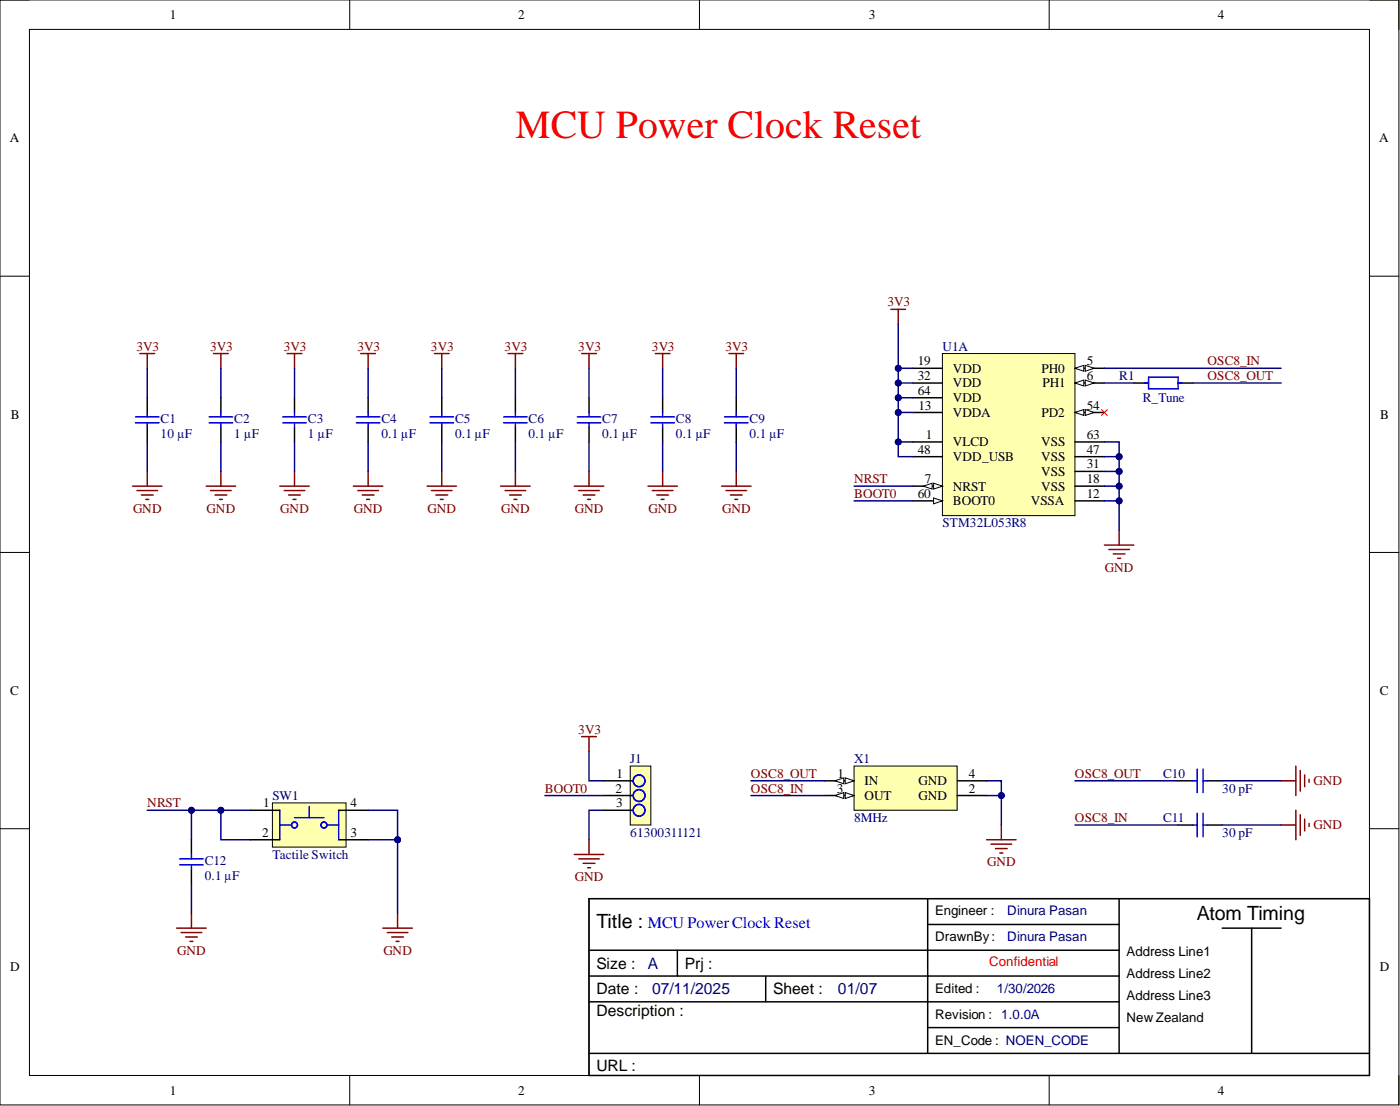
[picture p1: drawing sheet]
<svg xmlns="http://www.w3.org/2000/svg" width="241mm" height="190mm" viewBox="0 0 241 190" stroke-linecap="round" stroke-linejoin="round" font-family="sans-serif">
<defs><g id="words">
<text font-size="6.9" fill="#f00" x="88.8" y="23.8">MCU Power Clock Reset</text>
<g font-size="3.4">
<text x="102.8" y="159.9">Title :</text>
<text x="206.3" y="158.5">Atom Timing</text>
</g>
<text font-size="2.8" fill="#00f" x="111.7" y="159.8">MCU Power Clock Reset</text>
<g font-size="2.7">
<text x="102.8" y="166.9">Size :</text>
<text x="118" y="166.9">Prj :</text>
<text x="102.8" y="171.2">Date :</text>
<text x="133.2" y="171.2">Sheet :</text>
<text x="102.8" y="175">Description :</text>
<text x="102.8" y="184.4">URL :</text>
</g>
<g font-size="2.7" fill="#000080">
<text x="111.7" y="166.9">A</text>
<text x="112.4" y="171.2">07/11/2025</text>
<text x="144.4" y="171.2">01/07</text>
</g>
<g font-size="2.3">
<text x="29.3" y="3.3">1</text>
<text x="89.3" y="3.3">2</text>
<text x="149.7" y="3.3">3</text>
<text x="209.9" y="3.3">4</text>
<text x="1.7" y="24.5">A</text>
<text x="237.7" y="24.5">A</text>
<text x="158.2" y="62.9">19</text>
<text x="158.2" y="65.5">32</text>
<text x="164.2" y="64.2">VDD</text>
<text x="179.5" y="64.2">PH0</text>
<text x="187.3" y="62.9">5</text>
<text x="187.3" y="65.5">6</text>
<text x="158.2" y="68">64</text>
<text x="158.3" y="70.5">13</text>
<text x="164.2" y="71.8">VDDA</text>
<text x="164.2" y="66.7">VDD</text>
<text x="164.2" y="69.3">VDD</text>
<text x="179.5" y="71.8">PD2</text>
<text x="179.7" y="66.7">PH1</text>
<text x="187.3" y="70.5">54</text>
<text x="1.9" y="72.1">B</text>
<text x="159.6" y="75.6">1</text>
<text x="164.2" y="76.9">VLCD</text>
<text x="179.4" y="76.9">VSS</text>
<text x="187.3" y="75.6">63</text>
<text x="237.9" y="72.1">B</text>
<text x="158.2" y="78.2">48</text>
<text x="159.4" y="83.2">7</text>
<text x="164.2" y="79.4">VDD_USB</text>
<text x="179.4" y="82">VSS</text>
<text x="179.4" y="79.4">VSS</text>
<text x="187.3" y="83.2">18</text>
<text x="187.3" y="80.7">31</text>
<text x="187.3" y="78.2">47</text>
<text x="158.2" y="85.8">60</text>
<text x="164.2" y="84.5">NRST</text>
<text x="164.2" y="87">BOOT0</text>
<text x="177.7" y="87">VSSA</text>
<text x="179.4" y="84.5">VSS</text>
<text x="187.3" y="85.8">12</text>
<text x="1.8" y="119.7">C</text>
<text x="237.8" y="119.7">C</text>
<text x="106.1" y="136.5">2</text>
<text x="106.3" y="134">1</text>
<text x="144.2" y="136.5">3</text>
<text x="144.3" y="134">1</text>
<text x="149" y="135.3">IN</text>
<text x="149" y="137.8">OUT</text>
<text x="158.3" y="137.8">GND</text>
<text x="158.3" y="135.3">GND</text>
<text x="167" y="136.5">2</text>
<text x="167" y="134">4</text>
<text x="45.3" y="139.1">1</text>
<text x="60.4" y="139.1">4</text>
<text x="106.2" y="139.1">3</text>
<text x="45.2" y="144.1">2</text>
<text x="60.4" y="144.1">3</text>
<text x="161.2" y="157.6">Engineer :</text>
<text x="1.8" y="167.3">D</text>
<text x="161.2" y="162.2">DrawnBy:</text>
<text x="194.2" y="164.7">Address Line1</text>
<text x="237.8" y="167.3">D</text>
<text x="161.2" y="171">Edited :</text>
<text x="194.2" y="168.5">Address Line2</text>
<text x="194.2" y="172.3">Address Line3</text>
<text x="161.2" y="175.6">Revision : 1.0.0A</text>
<text x="161.2" y="179.9">EN_Code : NOEN_CODE</text>
<text x="194.2" y="176.1">New Zealand</text>
<text x="29.3" y="188.5">1</text>
<text x="89.3" y="188.5">2</text>
<text x="149.7" y="188.5">3</text>
<text x="209.9" y="188.5">4</text>
</g>
<g font-size="2.3" fill="#800000">
<text x="153" y="52.8">3V3</text>
<text x="23.5" y="60.4">3V3</text>
<text x="36.2" y="60.4">3V3</text>
<text x="48.9" y="60.4">3V3</text>
<text x="61.6" y="60.4">3V3</text>
<text x="74.3" y="60.4">3V3</text>
<text x="87" y="60.4">3V3</text>
<text x="99.7" y="60.4">3V3</text>
<text x="112.3" y="60.4">3V3</text>
<text x="125" y="60.4">3V3</text>
<text x="208.1" y="62.9">OSC8_IN</text>
<text x="208.1" y="65.5">OSC8_OUT</text>
<text x="147.2" y="83.2">NRST</text>
<text x="22.9" y="88.3">GND</text>
<text x="35.6" y="88.3">GND</text>
<text x="48.3" y="88.3">GND</text>
<text x="61" y="88.3">GND</text>
<text x="73.7" y="88.3">GND</text>
<text x="86.4" y="88.3">GND</text>
<text x="99.1" y="88.3">GND</text>
<text x="111.8" y="88.3">GND</text>
<text x="124.4" y="88.3">GND</text>
<text x="147.2" y="85.8">BOOT0</text>
<text x="190.4" y="98.5">GND</text>
<text x="99.7" y="126.4">3V3</text>
<text x="93.9" y="136.5">BOOT0</text>
<text x="129.4" y="134">OSC8_OUT</text>
<text x="129.4" y="136.5">OSC8_IN</text>
<text x="185.3" y="134">OSC8_OUT</text>
<text x="226.4" y="135.3">GND</text>
<text x="25.4" y="139.1">NRST</text>
<text x="185.3" y="141.6">OSC8_IN</text>
<text x="226.4" y="142.9">GND</text>
<text x="170.1" y="149.2">GND</text>
<text x="99.1" y="151.7">GND</text>
<text x="30.5" y="164.4">GND</text>
<text x="66.1" y="164.4">GND</text>
</g>
<g font-size="2.3" fill="#000080">
<text x="162.4" y="60.4">U1A</text>
<text x="192.9" y="65.5">R1</text>
<text x="196.9" y="69.3">R_Tune</text>
<text x="27.7" y="72.8">C1</text>
<text x="27.7" y="75.4">10 µF</text>
<text x="40.4" y="72.8">C2</text>
<text x="40.4" y="75.4">1 µF</text>
<text x="53" y="72.8">C3</text>
<text x="53" y="75.4">1 µF</text>
<text x="65.7" y="72.8">C4</text>
<text x="65.7" y="75.4">0.1 µF</text>
<text x="78.4" y="72.8">C5</text>
<text x="78.4" y="75.4">0.1 µF</text>
<text x="91.1" y="72.8">C6</text>
<text x="91.1" y="75.4">0.1 µF</text>
<text x="103.8" y="72.8">C7</text>
<text x="103.8" y="75.4">0.1 µF</text>
<text x="116.5" y="72.8">C8</text>
<text x="116.5" y="75.4">0.1 µF</text>
<text x="129.2" y="72.8">C9</text>
<text x="129.2" y="75.4">0.1 µF</text>
<text x="162.4" y="90.8">STM32L053R8</text>
<text x="108.6" y="131.4">J1</text>
<text x="147.2" y="131.4">X1</text>
<text x="47" y="137.8">SW1</text>
<text x="200.5" y="134">C10</text>
<text x="210.7" y="136.5">30 pF</text>
<text x="147.2" y="141.6">8MHz</text>
<text x="200.5" y="141.6">C11</text>
<text x="35.3" y="149">C12</text>
<text x="47" y="147.9">Tactile Switch</text>
<text x="108.6" y="144.1">61300311121</text>
<text x="210.7" y="144.1">30 pF</text>
<text x="35.3" y="151.5">0.1 µF</text>
<text x="173.6" y="157.6">Dinura Pasan</text>
<text x="173.6" y="162.2">Dinura Pasan</text>
<text x="171.8" y="171">1/30/2026</text>
</g>
<text font-size="2.3" fill="#f00" x="170.5" y="166.5">Confidential</text>
</g></defs>
<g fill="none" stroke="#000" stroke-width=".17">
<path d="M0 0h241.1v190.3h-241.1zM0 0h5.1M60.3 0v5.1M120.6 0v5.1M180.8 0v5.1M236 0h5.1v5.1M5.1 5.1h230.9v180.1h-230.9zM0 47.6h5.1M236 47.6h5.1M0 95.2h5.1M236 95.2h5.1M0 142.7h5.1"/>
<path d="M236 142.7h5.1M60.3 185.2v5.1M120.6 185.2v5.1M180.8 185.2v5.1M241.1 185.2v5.1"/>
</g>
<path d="M101.5 154.8h134.5v30.4h-134.5z" fill-rule="evenodd" fill="#fff"/>
<path d="M101.5 154.8h134.5v30.4h-134.5z" fill="none" stroke="#000" stroke-width=".17"/>
<g fill="none" stroke="#000" stroke-width=".25">
<path d="M101.5 154.8h134.5v30.4h-134.5zM159.9 159.2h33M159.9 154.8v26.6M192.9 154.8v26.6M210.7 159.9h10.1M215.7 159.9v21.5M101.5 163.7h91.4M101.5 168.1h91.4M101.5 172.6h91.4M116.7 163.7v4.4M132 168.2v4.4M159.9 177h33"/>
<path d="M101.5 181.4h134.5"/>
</g>
<path d="M162.4 60.9h22.9v27.9h-22.9z" fill-rule="evenodd" fill="#ffffb0"/>
<path d="M162.4 60.9h22.9v27.9h-22.9z" fill="none" stroke="#000" stroke-width=".17"/>
<path d="M157.4 76.1h5M185.3 63.4h5.1" fill="none" stroke="#000" stroke-width=".25"/>
<path d="M185.3 63.4l1.5-.5v1z" fill="#f8fcff"/>
<path d="M185.3 63.4l1.5-.5v1z" fill="none" stroke="#000" stroke-width=".17"/>
<path d="M187.1 62.9l1.5 .5-1.5 .5z" fill="#f8fcff"/>
<path d="M187.1 62.9l1.5 .5-1.5 .5z" fill="none" stroke="#000" stroke-width=".17"/>
<path d="M185.3 66h5.1" fill="none" stroke="#000" stroke-width=".25"/>
<path d="M185.3 66l1.5-.5v1z" fill="#f8fcff"/>
<path d="M185.3 66l1.5-.5v1z" fill="none" stroke="#000" stroke-width=".17"/>
<path d="M187.1 65.5l1.5 .5-1.5 .5z" fill="#f8fcff"/>
<path d="M187.1 65.5l1.5 .5-1.5 .5z" fill="none" stroke="#000" stroke-width=".17"/>
<path d="M157.4 83.7h5" fill="none" stroke="#000" stroke-width=".25"/>
<path d="M160.9 83.2l1.5 .5-1.5 .5z" fill="#f8fcff"/>
<path d="M160.9 83.2l1.5 .5-1.5 .5z" fill="none" stroke="#000" stroke-width=".17"/>
<path d="M159.1 83.7l1.6-.5v1z" fill="#f8fcff"/>
<path d="M159.1 83.7l1.6-.5v1z" fill="none" stroke="#000" stroke-width=".17"/>
<path d="M157.4 71h5M157.4 63.4h5M157.4 66h5M157.4 78.7h5M185.3 71h5.1M185.3 78.7h5.1M185.3 86.3h5.1M185.3 83.7h5.1M185.3 81.2h5.1" fill="none" stroke="#000" stroke-width=".25"/>
<path d="M185.3 71l1.5-.5v1.1z" fill="#f8fcff"/>
<path d="M185.3 71l1.5-.5v1.1z" fill="none" stroke="#000" stroke-width=".17"/>
<path d="M187.1 70.5l1.5 .5-1.5 .6z" fill="#f8fcff"/>
<path d="M187.1 70.5l1.5 .5-1.5 .6z" fill="none" stroke="#000" stroke-width=".17"/>
<path d="M157.4 86.3h5" fill="none" stroke="#000" stroke-width=".25"/>
<path d="M160.9 85.8l1.5 .5-1.5 .5z" fill="#f8fcff"/>
<path d="M160.9 85.8l1.5 .5-1.5 .5z" fill="none" stroke="#000" stroke-width=".17"/>
<path d="M157.4 68.5h5M185.3 76.1h5.1" fill="none" stroke="#000" stroke-width=".25"/>
<path d="M153.5 53.3h2.6M154.8 53.3v2.5M190.4 93.9h5M191.1 94.6h3.6M191.9 95.4h2M192.6 96.2h.5M192.9 91.3v2.6" fill="none" stroke="#800000" stroke-width=".25"/>
<path d="M189.8 70.5l1.1 1.1M190.9 70.5l-1.1 1.1" fill="none" stroke="#f00" stroke-width=".17"/>
<path d="M47 138.3h12.6v7.6h-12.6z" fill-rule="evenodd" fill="#ffffb0"/>
<path d="M47 138.3h12.6v7.6h-12.6z" fill="none" stroke="#000" stroke-width=".17"/>
<g fill="none" stroke="#00f" stroke-width=".25">
<path d="M48.2 139.6v5M53.3 138.9v1.9M58.4 139.6v5M31 149h4M31 147.9h4M33 147.2v.7M33 149v.7M48.2 142.1h2.1M50.8 140.8h5M56.3 142.1h2.1"/>
<circle cx="50.8" cy="142.1" r=".51"/>
<circle cx="55.8" cy="142.1" r=".51"/>
</g>
<path d="M43.1 139.6h5.1M58.4 139.6h5.1M33 144.6v2.6M33 149.7v2.6M43.1 144.6h5.1M58.4 144.6h5.1" fill="none" stroke="#000" stroke-width=".25"/>
<path d="M66 159.9h5.1M68.5 157.3v2.6M170 144.6h5.1M170.8 145.4h3.6M171.6 146.2h2M172.3 146.9h.5M172.6 142.1v2.5M66.7 160.6h3.6M67.5 161.4h2M68.3 162.2h.5" fill="none" stroke="#800000" stroke-width=".25"/>
<path d="M147.2 132h17.8v7.6h-17.8z" fill-rule="evenodd" fill="#ffffb0"/>
<path d="M147.2 132h17.8v7.6h-17.8z" fill="none" stroke="#000" stroke-width=".17"/>
<path d="M142.1 134.5h5.1" fill="none" stroke="#000" stroke-width=".25"/>
<path d="M145.7 134l1.5 .5-1.5 .5z" fill="#f8fcff"/>
<path d="M145.7 134l1.5 .5-1.5 .5z" fill="none" stroke="#000" stroke-width=".17"/>
<path d="M143.9 134.5l1.5-.5v1z" fill="#f8fcff"/>
<path d="M143.9 134.5l1.5-.5v1z" fill="none" stroke="#000" stroke-width=".17"/>
<path d="M142.1 137h5.1M165 137h5" fill="none" stroke="#000" stroke-width=".25"/>
<path d="M145.7 136.5l1.5 .5-1.5 .5z" fill="#f8fcff"/>
<path d="M145.7 136.5l1.5 .5-1.5 .5z" fill="none" stroke="#000" stroke-width=".17"/>
<path d="M143.9 137l1.5-.5v1z" fill="#f8fcff"/>
<path d="M143.9 137l1.5-.5v1z" fill="none" stroke="#000" stroke-width=".17"/>
<path d="M165 134.5h5" fill="none" stroke="#000" stroke-width=".25"/>
<path d="M30.5 159.9h5M33 157.3v2.6M31.2 160.6h3.6M32 161.4h2M32.7 162.2h.5" fill="none" stroke="#800000" stroke-width=".25"/>
<path d="M108.6 132h3.6v10.1h-3.6z" fill-rule="evenodd" fill="#ffffb0"/>
<path d="M108.6 132h3.6v10.1h-3.6z" fill="none" stroke="#000" stroke-width=".17"/>
<g fill="none" stroke="#000" stroke-width=".25">
<path d="M25.4 68.5v2.5M25.4 73.6v2.5M38.1 68.5v2.5M38.1 73.6v2.5M50.8 68.5v2.5M50.8 73.6v2.5M63.5 68.5v2.5M63.5 73.6v2.5M76.1 68.5v2.5M76.1 73.6v2.5M88.8 68.5v2.5M88.8 73.6v2.5"/>
<path d="M101.5 68.5v2.5M101.5 73.6v2.5M114.2 68.5v2.5M114.2 73.6v2.5M126.9 68.5v2.5M126.9 73.6v2.5M195.4 66h2.6M203 66h2.6M104.1 137h5M104.1 134.5h5M104.1 139.6h5M203 134.5h2.6"/>
<path d="M208.1 134.5h2.6M203 142.1h2.6M208.1 142.1h2.6"/>
</g>
<g fill="none" stroke="#00f" stroke-width=".25">
<path d="M23.3 71.8h4.1M23.3 72.8h4.1M25.4 71v.8M25.4 72.8v.8M36 71.8h4.1M36 72.8h4.1M38.1 71v.8M38.1 72.8v.8M48.7 71.8h4.1M48.7 72.8h4.1M50.8 71v.8M50.8 72.8v.8"/>
<path d="M61.4 71.8h4.1M61.4 72.8h4.1M63.5 71v.8M63.5 72.8v.8M74.1 71.8h4.1M74.1 72.8h4.1M76.1 71v.8M76.1 72.8v.8M86.8 71.8h4.1M86.8 72.8h4.1M88.8 71v.8M88.8 72.8v.8"/>
<path d="M99.5 71.8h4.1M99.5 72.8h4.1M101.5 71v.8M101.5 72.8v.8M112.2 71.8h4M112.2 72.8h4M114.2 71v.8M114.2 72.8v.8M124.9 71.8h4M124.9 72.8h4M126.9 71v.8M126.9 72.8v.8"/>
<path d="M197.2 66h.8M198 65h5v2h-5zM203 66h.8M205.6 134.5h.7M206.3 132.5v4M207.4 132.5v4M207.4 134.5h.7M205.6 142.1h.7M206.3 140.1v4M207.4 140.1v4M207.4 142.1h.7"/>
<circle cx="110.1" cy="134.5" r="1.02"/>
<circle cx="110.1" cy="137" r="1.02"/>
<circle cx="110.1" cy="139.6" r="1.02"/>
<circle cx="110.2" cy="139.6" r="1.02"/>
<circle cx="110.2" cy="137" r="1.02"/>
<circle cx="110.2" cy="134.5" r="1.02"/>
</g>
<g fill="none" stroke="#800000" stroke-width=".25">
<path d="M24.1 60.9h2.5M25.4 60.9v2.5M36.8 60.9h2.5M38.1 60.9v2.5M49.5 60.9h2.5M50.8 60.9v2.5M62.2 60.9h2.5M63.5 60.9v2.5M74.9 60.9h2.5M76.1 60.9v2.5M87.6 60.9h2.5M88.8 60.9v2.5"/>
<path d="M100.3 60.9h2.5M101.5 60.9v2.5M112.9 60.9h2.6M114.2 60.9v2.5M125.6 60.9h2.6M126.9 60.9v2.5M22.8 83.7h5.1M23.6 84.5h3.6M24.4 85.3h2M25.1 86h.5M25.4 81.2v2.5M35.5 83.7h5.1"/>
<path d="M36.3 84.5h3.5M37.1 85.3h2M37.8 86h.5M38.1 81.2v2.5M48.2 83.7h5.1M49 84.5h3.5M49.7 85.3h2.1M50.5 86h.5M50.8 81.2v2.5M60.9 83.7h5.1M61.7 84.5h3.5M62.4 85.3h2.1"/>
<path d="M63.2 86h.5M63.5 81.2v2.5M73.6 83.7h5.1M74.4 84.5h3.5M75.1 85.3h2.1M75.9 86h.5M76.1 81.2v2.5M86.3 83.7h5.1M87.1 84.5h3.5M87.8 85.3h2M88.6 86h.5M88.8 81.2v2.5"/>
<path d="M99 83.7h5.1M99.7 84.5h3.6M100.5 85.3h2M101.3 86h.5M101.5 81.2v2.5M111.7 83.7h5M112.4 84.5h3.6M113.2 85.3h2M114 86h.5M114.2 81.2v2.5M124.4 83.7h5M125.1 84.5h3.6"/>
<path d="M125.9 85.3h2M126.6 86h.6M126.9 81.2v2.5M100.3 126.9h2.5M101.5 126.9v2.5M220.8 134.5h2.5M223.3 132v5M223.3 139.6v5M224.1 132.7v3.6M224.9 133.5v2M225.6 134.2v.5M99 147.2h5.1"/>
<path d="M99.7 147.9h3.6M100.5 148.7h2M101.3 149.5h.5M101.5 144.6v2.6M220.8 142.1h2.5M224.1 140.3v3.6M224.9 141.1v2M225.6 141.8v.6"/>
</g>
<path d="M190.4 86.3h2.5" fill="none" stroke="#000080" stroke-width=".25"/>
<circle cx="192.9" cy="86.3" r=".51" fill="#000080"/>
<circle cx="192.9" cy="86.3" r=".51" fill="none" stroke="#000080" stroke-width=".17"/>
<path d="M190.4 83.7h2.5" fill="none" stroke="#000080" stroke-width=".25"/>
<circle cx="192.9" cy="83.7" r=".51" fill="#000080"/>
<circle cx="192.9" cy="83.7" r=".51" fill="none" stroke="#000080" stroke-width=".17"/>
<path d="M190.4 81.2h2.5" fill="none" stroke="#000080" stroke-width=".25"/>
<circle cx="192.9" cy="81.2" r=".51" fill="#000080"/>
<circle cx="192.9" cy="81.2" r=".51" fill="none" stroke="#000080" stroke-width=".17"/>
<path d="M190.4 78.7h2.5" fill="none" stroke="#000080" stroke-width=".25"/>
<circle cx="192.9" cy="78.7" r=".51" fill="#000080"/>
<circle cx="192.9" cy="78.7" r=".51" fill="none" stroke="#000080" stroke-width=".17"/>
<path d="M154.8 63.4h2.6" fill="none" stroke="#000080" stroke-width=".25"/>
<circle cx="154.8" cy="63.4" r=".51" fill="#000080"/>
<circle cx="154.8" cy="63.4" r=".51" fill="none" stroke="#000080" stroke-width=".17"/>
<path d="M154.8 66h2.6" fill="none" stroke="#000080" stroke-width=".25"/>
<circle cx="154.8" cy="66" r=".51" fill="#000080"/>
<circle cx="154.8" cy="66" r=".51" fill="none" stroke="#000080" stroke-width=".17"/>
<path d="M157.4 76.1h-2.6v2.6h2.6" fill="none" stroke="#000080" stroke-width=".25"/>
<circle cx="154.8" cy="76.1" r=".51" fill="#000080"/>
<circle cx="154.8" cy="76.1" r=".51" fill="none" stroke="#000080" stroke-width=".17"/>
<path d="M190.4 66h5M147.2 83.7h10.2M147.2 86.3h10.2M43.1 139.6h-5v5h5" fill="none" stroke="#000080" stroke-width=".25"/>
<circle cx="38.1" cy="139.6" r=".51" fill="#000080"/>
<circle cx="38.1" cy="139.6" r=".51" fill="none" stroke="#000080" stroke-width=".17"/>
<path d="M63.5 139.6h5v5h-5" fill="none" stroke="#000080" stroke-width=".25"/>
<circle cx="68.5" cy="144.6" r=".51" fill="#000080"/>
<circle cx="68.5" cy="144.6" r=".51" fill="none" stroke="#000080" stroke-width=".17"/>
<path d="M68.5 144.6v12.7" fill="none" stroke="#000080" stroke-width=".25"/>
<circle cx="68.5" cy="144.6" r=".51" fill="#000080"/>
<circle cx="68.5" cy="144.6" r=".51" fill="none" stroke="#000080" stroke-width=".17"/>
<path d="M170 134.5h2.6v2.5h-2.6" fill="none" stroke="#000080" stroke-width=".25"/>
<circle cx="172.6" cy="137" r=".51" fill="#000080"/>
<circle cx="172.6" cy="137" r=".51" fill="none" stroke="#000080" stroke-width=".17"/>
<path d="M172.6 137v5.1" fill="none" stroke="#000080" stroke-width=".25"/>
<circle cx="172.6" cy="137" r=".51" fill="#000080"/>
<circle cx="172.6" cy="137" r=".51" fill="none" stroke="#000080" stroke-width=".17"/>
<path d="M33 139.6v5M33 152.3v5" fill="none" stroke="#000080" stroke-width=".25"/>
<circle cx="33" cy="139.6" r=".51" fill="#000080"/>
<circle cx="33" cy="139.6" r=".51" fill="none" stroke="#000080" stroke-width=".17"/>
<path d="M154.8 71h2.6M93.9 137h10.2M101.5 129.4v5.1h2.6M104.1 139.6h-2.6v5" fill="none" stroke="#000080" stroke-width=".25"/>
<circle cx="154.8" cy="71" r=".51" fill="#000080"/>
<circle cx="154.8" cy="71" r=".51" fill="none" stroke="#000080" stroke-width=".17"/>
<path d="M154.8 55.8v12.7h2.6" fill="none" stroke="#000080" stroke-width=".25"/>
<circle cx="154.8" cy="68.5" r=".51" fill="#000080"/>
<circle cx="154.8" cy="68.5" r=".51" fill="none" stroke="#000080" stroke-width=".17"/>
<circle cx="154.8" cy="66" r=".51" fill="#000080"/>
<circle cx="154.8" cy="66" r=".51" fill="none" stroke="#000080" stroke-width=".17"/>
<circle cx="154.8" cy="63.4" r=".51" fill="#000080"/>
<circle cx="154.8" cy="63.4" r=".51" fill="none" stroke="#000080" stroke-width=".17"/>
<path d="M190.4 76.1h2.5v15.2" fill="none" stroke="#000080" stroke-width=".25"/>
<circle cx="192.9" cy="78.7" r=".51" fill="#000080"/>
<circle cx="192.9" cy="78.7" r=".51" fill="none" stroke="#000080" stroke-width=".17"/>
<circle cx="192.9" cy="81.2" r=".51" fill="#000080"/>
<circle cx="192.9" cy="81.2" r=".51" fill="none" stroke="#000080" stroke-width=".17"/>
<circle cx="192.9" cy="83.7" r=".51" fill="#000080"/>
<circle cx="192.9" cy="83.7" r=".51" fill="none" stroke="#000080" stroke-width=".17"/>
<circle cx="192.9" cy="86.3" r=".51" fill="#000080"/>
<circle cx="192.9" cy="86.3" r=".51" fill="none" stroke="#000080" stroke-width=".17"/>
<path d="M154.8 68.5v7.6" fill="none" stroke="#000080" stroke-width=".25"/>
<circle cx="154.8" cy="76.1" r=".51" fill="#000080"/>
<circle cx="154.8" cy="76.1" r=".51" fill="none" stroke="#000080" stroke-width=".17"/>
<circle cx="154.8" cy="71" r=".51" fill="#000080"/>
<circle cx="154.8" cy="71" r=".51" fill="none" stroke="#000080" stroke-width=".17"/>
<circle cx="154.8" cy="68.5" r=".51" fill="#000080"/>
<circle cx="154.8" cy="68.5" r=".51" fill="none" stroke="#000080" stroke-width=".17"/>
<g fill="none" stroke="#000080" stroke-width=".25">
<path d="M25.4 63.4v5.1M25.4 76.1v5.1M38.1 63.4v5.1M38.1 76.1v5.1M50.8 63.4v5.1M50.8 76.1v5.1M63.5 63.4v5.1M63.5 76.1v5.1M76.1 63.4v5.1M76.1 76.1v5.1M88.8 63.4v5.1M88.8 76.1v5.1"/>
<path d="M101.5 63.4v5.1M101.5 76.1v5.1M114.2 63.4v5.1M114.2 76.1v5.1M126.9 63.4v5.1M126.9 76.1v5.1M190.4 63.4h30.4M205.6 66h15.2M25.4 139.6h12.7M129.4 137h12.7M129.4 134.5h12.7M185.3 134.5h17.7"/>
<path d="M210.7 134.5h10.1M185.3 142.1h17.7M210.7 142.1h10.1"/>
</g>
<circle cx="38.1" cy="139.6" r=".51" fill="#000080"/>
<circle cx="38.1" cy="139.6" r=".51" fill="none" stroke="#000080" stroke-width=".17"/>
<circle cx="33" cy="139.6" r=".51" fill="#000080"/>
<circle cx="33" cy="139.6" r=".51" fill="none" stroke="#000080" stroke-width=".17"/>
<use href="#words"/>
</svg>
